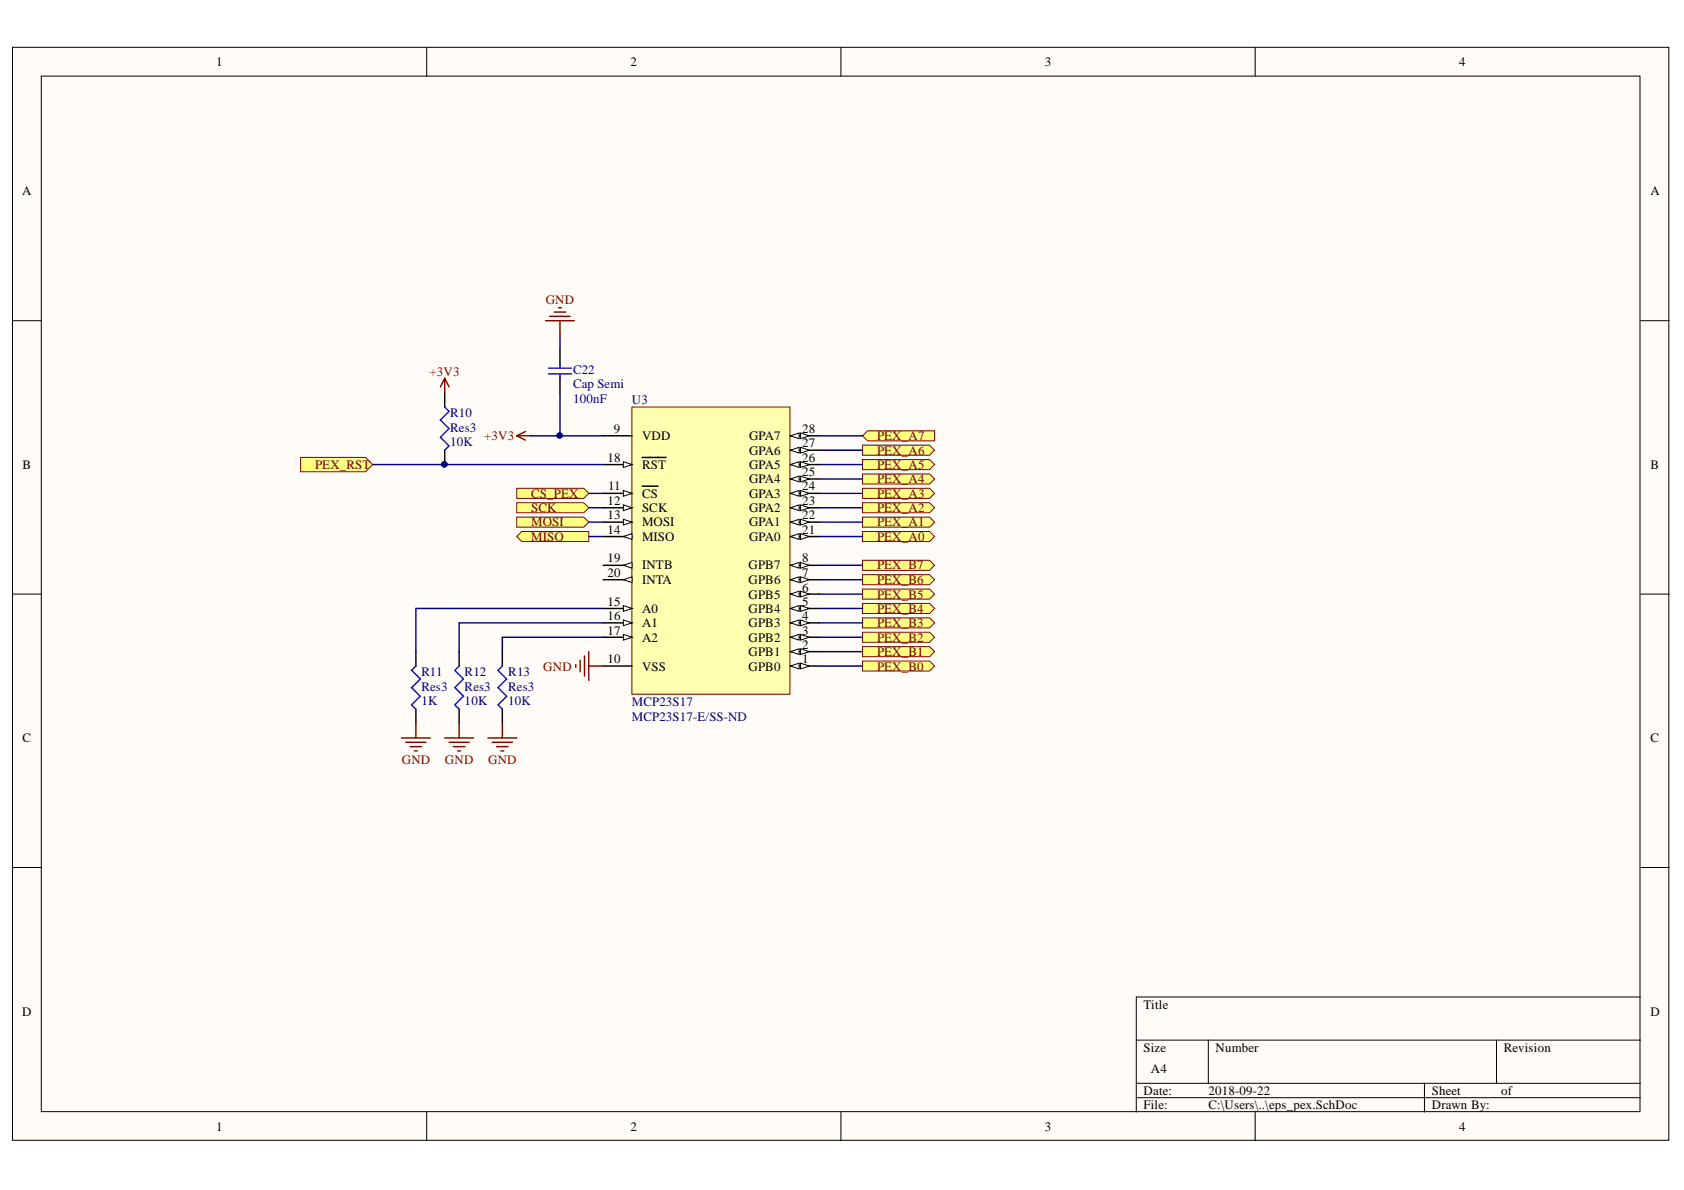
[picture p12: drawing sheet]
<svg xmlns="http://www.w3.org/2000/svg" width="297mm" height="210mm" viewBox="0 0 297 210" stroke-linecap="round" stroke-linejoin="round" font-family="sans-serif">
<defs><g id="words">
<g font-size="2.3">
<text x="38.1" y="11.7">1</text>
<text x="111.2" y="11.7">2</text>
<text x="184.3" y="11.7">3</text>
<text x="257.4" y="11.7">4</text>
<text x="3.9" y="34.5">A</text>
<text x="291.1" y="34.5">A</text>
<text x="108.3" y="76.4">9</text>
<text x="113.3" y="77.6">VDD</text>
<text x="132.1" y="77.6">GPA7</text>
<text x="141.5" y="76.4">28</text>
<text x="4" y="82.7">B</text>
<text x="107.2" y="81.4">18</text>
<text x="113.3" y="82.7">RST</text>
<text x="132.1" y="82.7">GPA5</text>
<text x="132.1" y="80.2">GPA6</text>
<text x="141.5" y="84">25</text>
<text x="141.5" y="81.4">26</text>
<text x="141.5" y="78.9">27</text>
<text x="291.1" y="82.7">B</text>
<text x="107.2" y="89">12</text>
<text x="107.2" y="86.5">11</text>
<text x="113.3" y="87.8">CS</text>
<text x="132.1" y="87.8">GPA3</text>
<text x="132.1" y="85.2">GPA4</text>
<text x="141.5" y="89">23</text>
<text x="141.5" y="86.5">24</text>
<text x="107.2" y="91.6">13</text>
<text x="107.2" y="94.1">14</text>
<text x="113.3" y="90.3">SCK</text>
<text x="113.3" y="92.8">MOSI</text>
<text x="113.3" y="95.4">MISO</text>
<text x="132.1" y="95.4">GPA0</text>
<text x="132.1" y="92.8">GPA1</text>
<text x="132.1" y="90.3">GPA2</text>
<text x="141.5" y="94.1">21</text>
<text x="141.5" y="91.6">22</text>
<text x="107.2" y="99.2">19</text>
<text x="107.2" y="101.7">20</text>
<text x="113.3" y="100.4">INTB</text>
<text x="132" y="100.4">GPB7</text>
<text x="141.5" y="101.7">7</text>
<text x="141.5" y="99.2">8</text>
<text x="107.2" y="106.9">15</text>
<text x="113.3" y="103">INTA</text>
<text x="132" y="105.6">GPB5</text>
<text x="132" y="103">GPB6</text>
<text x="141.5" y="106.9">5</text>
<text x="141.5" y="104.3">6</text>
<text x="107.2" y="109.4">16</text>
<text x="107.2" y="111.9">17</text>
<text x="113.3" y="108.1">A0</text>
<text x="113.3" y="110.7">A1</text>
<text x="113.3" y="113.2">A2</text>
<text x="132" y="113.2">GPB2</text>
<text x="132" y="110.7">GPB3</text>
<text x="132" y="108.1">GPB4</text>
<text x="141.5" y="111.9">3</text>
<text x="141.5" y="109.4">4</text>
<text x="107.2" y="117">10</text>
<text x="113.3" y="118.3">VSS</text>
<text x="132" y="118.3">GPB0</text>
<text x="132" y="115.7">GPB1</text>
<text x="141.5" y="117">1</text>
<text x="141.5" y="114.5">2</text>
<text x="4" y="130.9">C</text>
<text x="291.1" y="130.9">C</text>
<text x="3.9" y="179.2">D</text>
<text x="201.7" y="177.9">Title</text>
<text x="291.1" y="179.2">D</text>
<text x="201.7" y="185.5">Size</text>
<text x="214.4" y="185.5">Number</text>
<text x="265.2" y="185.5">Revision</text>
<text x="203" y="189.3">A4</text>
<text x="201.7" y="193.1">Date:</text>
<text x="201.7" y="195.7">File:</text>
<text x="213.1" y="193.1">2018-09-22</text>
<text x="213.1" y="195.7">C:\Users\..\eps_pex.SchDoc</text>
<text x="252.6" y="193.1">Sheet</text>
<text x="252.6" y="195.7">Drawn By:</text>
<text x="264.8" y="193.1">of</text>
<text x="38.1" y="199.5">1</text>
<text x="111.2" y="199.5">2</text>
<text x="184.3" y="199.5">3</text>
<text x="257.4" y="199.5">4</text>
</g>
<g font-size="2.3" fill="#800000">
<text x="96.3" y="53.6">GND</text>
<text x="75.8" y="66.2">+3V3</text>
<text x="85.4" y="77.6">+3V3</text>
<text x="154.7" y="77.6">PEX_A7</text>
<text x="55.6" y="82.7">PEX_RST</text>
<text x="154.7" y="80.2">PEX_A6</text>
<text x="154.7" y="82.7">PEX_A5</text>
<text x="93.7" y="87.8">CS_PEX</text>
<text x="154.7" y="85.2">PEX_A4</text>
<text x="154.7" y="87.8">PEX_A3</text>
<text x="93.7" y="90.3">SCK</text>
<text x="93.7" y="92.8">MOSI</text>
<text x="93.7" y="95.4">MISO</text>
<text x="154.7" y="90.3">PEX_A2</text>
<text x="154.7" y="92.8">PEX_A1</text>
<text x="154.7" y="95.4">PEX_A0</text>
<text x="154.7" y="100.4">PEX_B7</text>
<text x="154.7" y="103">PEX_B6</text>
<text x="154.7" y="105.6">PEX_B5</text>
<text x="154.7" y="108.1">PEX_B4</text>
<text x="154.7" y="110.7">PEX_B3</text>
<text x="154.7" y="113.2">PEX_B2</text>
<text x="95.8" y="118.3">GND</text>
<text x="154.7" y="115.7">PEX_B1</text>
<text x="154.7" y="118.3">PEX_B0</text>
<text x="70.9" y="134.7">GND</text>
<text x="78.5" y="134.7">GND</text>
<text x="86.1" y="134.7">GND</text>
</g>
<g font-size="2.3" fill="#000080">
<text x="101.1" y="66">C22</text>
<text x="101.1" y="71.1">100nF</text>
<text x="101.1" y="68.5">Cap Semi</text>
<text x="111.5" y="71.3">U3</text>
<text x="79.4" y="73.6">R10</text>
<text x="79.4" y="76.1">Res3</text>
<text x="79.4" y="78.7">10K</text>
<text x="74.3" y="119.3">R11</text>
<text x="82" y="119.3">R12</text>
<text x="89.7" y="119.3">R13</text>
<text x="74.3" y="124.4">1K</text>
<text x="74.3" y="121.8">Res3</text>
<text x="82" y="124.4">10K</text>
<text x="82" y="121.8">Res3</text>
<text x="89.7" y="124.4">10K</text>
<text x="89.7" y="121.8">Res3</text>
<text x="111.5" y="124.6">MCP23S17</text>
<text x="111.5" y="127.1">MCP23S17-E/SS-ND</text>
</g>
</g></defs>
<g fill="#fffcf8" stroke="#000" stroke-width=".18">
<path d="M2.2 8.3h292.2v192.8h-292.2z"/>
<path d="M7.3 13.4h282v182.7h-282z"/>
</g>
<g fill="none" stroke="#000" stroke-width=".18">
<path d="M75.3 8.3v5.1M148.3 8.3v5.1M221.4 8.3v5.1M2.2 56.6h5.1M289.4 56.6h5.1M2.2 104.8h5.1M289.4 104.8h5.1M2.2 153h5.1M289.4 153h5.1M289.4 175.9h-89v20.3M75.3 196.2v5M148.3 196.2v5"/>
<path d="M200.4 183.5h89M200.4 191.1h89M200.4 193.6h89M213.1 183.5v7.6M221.4 196.2v5M251.3 191.1v5.1M264 183.5v7.6"/>
</g>
<path d="M111.5 71.8h27.8v50.7h-27.8z" fill="#ffffb0" stroke="#800000" stroke-width=".18"/>
<path d="M139.4 117.5h5.1" fill="none" stroke="#000" stroke-width=".25"/>
<path d="M139.4 117.5l1.6-.5v1z" fill="#fffcf8"/>
<path d="M139.4 117.5l1.6-.5v1z" fill="none" stroke="#000" stroke-width=".18"/>
<path d="M141.2 117l1.5 .5-1.5 .5z" fill="#fffcf8"/>
<path d="M141.2 117l1.5 .5-1.5 .5z" fill="none" stroke="#000" stroke-width=".18"/>
<path d="M139.4 114.9h5.1" fill="none" stroke="#000" stroke-width=".25"/>
<path d="M139.4 114.9l1.6-.5v1.1z" fill="#fffcf8"/>
<path d="M139.4 114.9l1.6-.5v1.1z" fill="none" stroke="#000" stroke-width=".18"/>
<path d="M141.2 114.4l1.5 .5-1.5 .6z" fill="#fffcf8"/>
<path d="M141.2 114.4l1.5 .5-1.5 .6z" fill="none" stroke="#000" stroke-width=".18"/>
<path d="M139.4 112.4h5.1" fill="none" stroke="#000" stroke-width=".25"/>
<path d="M139.4 112.4l1.6-.5v1z" fill="#fffcf8"/>
<path d="M139.4 112.4l1.6-.5v1z" fill="none" stroke="#000" stroke-width=".18"/>
<path d="M141.2 111.9l1.5 .5-1.5 .5z" fill="#fffcf8"/>
<path d="M141.2 111.9l1.5 .5-1.5 .5z" fill="none" stroke="#000" stroke-width=".18"/>
<path d="M139.4 109.9h5.1" fill="none" stroke="#000" stroke-width=".25"/>
<path d="M139.4 109.9l1.6-.5v1z" fill="#fffcf8"/>
<path d="M139.4 109.9l1.6-.5v1z" fill="none" stroke="#000" stroke-width=".18"/>
<path d="M141.2 109.4l1.5 .5-1.5 .5z" fill="#fffcf8"/>
<path d="M141.2 109.4l1.5 .5-1.5 .5z" fill="none" stroke="#000" stroke-width=".18"/>
<path d="M139.4 107.3h5.1" fill="none" stroke="#000" stroke-width=".25"/>
<path d="M139.4 107.3l1.6-.5v1z" fill="#fffcf8"/>
<path d="M139.4 107.3l1.6-.5v1z" fill="none" stroke="#000" stroke-width=".18"/>
<path d="M141.2 106.8l1.5 .5-1.5 .5z" fill="#fffcf8"/>
<path d="M141.2 106.8l1.5 .5-1.5 .5z" fill="none" stroke="#000" stroke-width=".18"/>
<path d="M139.4 104.8h5.1" fill="none" stroke="#000" stroke-width=".25"/>
<path d="M139.4 104.8l1.6-.5v1z" fill="#fffcf8"/>
<path d="M139.4 104.8l1.6-.5v1z" fill="none" stroke="#000" stroke-width=".18"/>
<path d="M141.2 104.3l1.5 .5-1.5 .5z" fill="#fffcf8"/>
<path d="M141.2 104.3l1.5 .5-1.5 .5z" fill="none" stroke="#000" stroke-width=".18"/>
<path d="M139.4 102.3h5.1" fill="none" stroke="#000" stroke-width=".25"/>
<path d="M139.4 102.3l1.6-.6v1.1z" fill="#fffcf8"/>
<path d="M139.4 102.3l1.6-.6v1.1z" fill="none" stroke="#000" stroke-width=".18"/>
<path d="M141.2 101.7l1.5 .6-1.5 .5z" fill="#fffcf8"/>
<path d="M141.2 101.7l1.5 .6-1.5 .5z" fill="none" stroke="#000" stroke-width=".18"/>
<path d="M139.4 99.7h5.1" fill="none" stroke="#000" stroke-width=".25"/>
<path d="M139.4 99.7l1.6-.5v1z" fill="#fffcf8"/>
<path d="M139.4 99.7l1.6-.5v1z" fill="none" stroke="#000" stroke-width=".18"/>
<path d="M141.2 99.2l1.5 .5-1.5 .5z" fill="#fffcf8"/>
<path d="M141.2 99.2l1.5 .5-1.5 .5z" fill="none" stroke="#000" stroke-width=".18"/>
<path d="M106.4 76.9h5.1M106.4 87h5.1M106.4 117.5h5.1" fill="none" stroke="#000" stroke-width=".25"/>
<path d="M110 86.5l1.5 .5-1.5 .5z" fill="#fffcf8"/>
<path d="M110 86.5l1.5 .5-1.5 .5z" fill="none" stroke="#000" stroke-width=".18"/>
<path d="M106.4 89.6h5.1M113.3 85.8h2.8" fill="none" stroke="#000" stroke-width=".25"/>
<path d="M110 89.1l1.5 .5-1.5 .5z" fill="#fffcf8"/>
<path d="M110 89.1l1.5 .5-1.5 .5z" fill="none" stroke="#000" stroke-width=".18"/>
<path d="M106.4 92.1h5.1" fill="none" stroke="#000" stroke-width=".25"/>
<path d="M110 91.6l1.5 .5-1.5 .5z" fill="#fffcf8"/>
<path d="M110 91.6l1.5 .5-1.5 .5z" fill="none" stroke="#000" stroke-width=".18"/>
<path d="M106.4 94.6h5.1" fill="none" stroke="#000" stroke-width=".25"/>
<path d="M110 94.6l1.5-.5v1z" fill="#fffcf8"/>
<path d="M110 94.6l1.5-.5v1z" fill="none" stroke="#000" stroke-width=".18"/>
<path d="M106.4 107.3h5.1" fill="none" stroke="#000" stroke-width=".25"/>
<path d="M110 106.8l1.5 .5-1.5 .5z" fill="#fffcf8"/>
<path d="M110 106.8l1.5 .5-1.5 .5z" fill="none" stroke="#000" stroke-width=".18"/>
<path d="M106.4 109.9h5.1" fill="none" stroke="#000" stroke-width=".25"/>
<path d="M110 109.4l1.5 .5-1.5 .5z" fill="#fffcf8"/>
<path d="M110 109.4l1.5 .5-1.5 .5z" fill="none" stroke="#000" stroke-width=".18"/>
<path d="M106.4 112.4h5.1" fill="none" stroke="#000" stroke-width=".25"/>
<path d="M110 111.9l1.5 .5-1.5 .5z" fill="#fffcf8"/>
<path d="M110 111.9l1.5 .5-1.5 .5z" fill="none" stroke="#000" stroke-width=".18"/>
<path d="M106.4 81.9h5.1" fill="none" stroke="#000" stroke-width=".25"/>
<path d="M110 81.4l1.5 .5-1.5 .6z" fill="#fffcf8"/>
<path d="M110 81.4l1.5 .5-1.5 .6z" fill="none" stroke="#000" stroke-width=".18"/>
<path d="M106.4 99.7h5.1M113.3 80.7h4.2" fill="none" stroke="#000" stroke-width=".25"/>
<path d="M110 99.7l1.5-.5v1z" fill="#fffcf8"/>
<path d="M110 99.7l1.5-.5v1z" fill="none" stroke="#000" stroke-width=".18"/>
<path d="M106.4 102.3h5.1" fill="none" stroke="#000" stroke-width=".25"/>
<path d="M110 102.3l1.5-.6v1.1z" fill="#fffcf8"/>
<path d="M110 102.3l1.5-.6v1.1z" fill="none" stroke="#000" stroke-width=".18"/>
<path d="M139.4 94.6h5.1" fill="none" stroke="#000" stroke-width=".25"/>
<path d="M139.4 94.6l1.6-.5v1z" fill="#fffcf8"/>
<path d="M139.4 94.6l1.6-.5v1z" fill="none" stroke="#000" stroke-width=".18"/>
<path d="M141.2 94.1l1.5 .5-1.5 .5z" fill="#fffcf8"/>
<path d="M141.2 94.1l1.5 .5-1.5 .5z" fill="none" stroke="#000" stroke-width=".18"/>
<path d="M139.4 92.1h5.1" fill="none" stroke="#000" stroke-width=".25"/>
<path d="M139.4 92.1l1.6-.5v1z" fill="#fffcf8"/>
<path d="M139.4 92.1l1.6-.5v1z" fill="none" stroke="#000" stroke-width=".18"/>
<path d="M141.2 91.6l1.5 .5-1.5 .5z" fill="#fffcf8"/>
<path d="M141.2 91.6l1.5 .5-1.5 .5z" fill="none" stroke="#000" stroke-width=".18"/>
<path d="M139.4 89.6h5.1" fill="none" stroke="#000" stroke-width=".25"/>
<path d="M139.4 89.6l1.6-.5v1z" fill="#fffcf8"/>
<path d="M139.4 89.6l1.6-.5v1z" fill="none" stroke="#000" stroke-width=".18"/>
<path d="M141.2 89.1l1.5 .5-1.5 .5z" fill="#fffcf8"/>
<path d="M141.2 89.1l1.5 .5-1.5 .5z" fill="none" stroke="#000" stroke-width=".18"/>
<path d="M139.4 87h5.1" fill="none" stroke="#000" stroke-width=".25"/>
<path d="M139.4 87l1.6-.5v1z" fill="#fffcf8"/>
<path d="M139.4 87l1.6-.5v1z" fill="none" stroke="#000" stroke-width=".18"/>
<path d="M141.2 86.5l1.5 .5-1.5 .5z" fill="#fffcf8"/>
<path d="M141.2 86.5l1.5 .5-1.5 .5z" fill="none" stroke="#000" stroke-width=".18"/>
<path d="M139.4 84.5h5.1" fill="none" stroke="#000" stroke-width=".25"/>
<path d="M139.4 84.5l1.6-.5v1z" fill="#fffcf8"/>
<path d="M139.4 84.5l1.6-.5v1z" fill="none" stroke="#000" stroke-width=".18"/>
<path d="M141.2 84l1.5 .5-1.5 .5z" fill="#fffcf8"/>
<path d="M141.2 84l1.5 .5-1.5 .5z" fill="none" stroke="#000" stroke-width=".18"/>
<path d="M139.4 81.9h5.1" fill="none" stroke="#000" stroke-width=".25"/>
<path d="M139.4 81.9l1.6-.5v1.1z" fill="#fffcf8"/>
<path d="M139.4 81.9l1.6-.5v1.1z" fill="none" stroke="#000" stroke-width=".18"/>
<path d="M141.2 81.4l1.5 .5-1.5 .6z" fill="#fffcf8"/>
<path d="M141.2 81.4l1.5 .5-1.5 .6z" fill="none" stroke="#000" stroke-width=".18"/>
<path d="M139.4 79.4h5.1" fill="none" stroke="#000" stroke-width=".25"/>
<path d="M139.4 79.4l1.6-.5v1z" fill="#fffcf8"/>
<path d="M139.4 79.4l1.6-.5v1z" fill="none" stroke="#000" stroke-width=".18"/>
<path d="M141.2 78.9l1.5 .5-1.5 .5z" fill="#fffcf8"/>
<path d="M141.2 78.9l1.5 .5-1.5 .5z" fill="none" stroke="#000" stroke-width=".18"/>
<path d="M139.4 76.9h5.1" fill="none" stroke="#000" stroke-width=".25"/>
<path d="M139.4 76.9l1.6-.5v1z" fill="#fffcf8"/>
<path d="M139.4 76.9l1.6-.5v1z" fill="none" stroke="#000" stroke-width=".18"/>
<path d="M141.2 76.4l1.5 .5-1.5 .5z" fill="#fffcf8"/>
<path d="M141.2 76.4l1.5 .5-1.5 .5z" fill="none" stroke="#000" stroke-width=".18"/>
<g fill="none" stroke="#800000" stroke-width=".25">
<path d="M96.2 56.6h5.1M97 55.8h3.6M97.8 55h2M98.5 54.3h.5M98.8 56.6v2.5M91.1 76.9l1.6 .7M91.1 76.9h2.6M92.7 76.1l-1.6 .8M101.6 117.2v.5M102.3 116.5v2M103.1 115.7v3.6M103.9 114.9v5.1"/>
<path d="M103.9 117.5h2.5"/>
</g>
<path d="M78.4 69.3v2.5M78.4 79.4v2.5M98.8 61.6v2.6M98.8 66.7v2.6" fill="none" stroke="#000" stroke-width=".25"/>
<path d="M78.4 71.8l.8 .8-1.5 1.5 1.5 1.5-1.5 1.5 1.5 1.5-.8 .8M96.7 66h4.1M96.7 64.9h4.1M98.8 64.2v.7M98.8 66v.7" fill="none" stroke="#00f" stroke-width=".25"/>
<path d="M98.8 59.1v2.5M98.8 69.3v7.6M65.7 81.9h40.7" fill="none" stroke="#000080" stroke-width=".25"/>
<g fill="#000080" stroke="#000080" stroke-width=".18">
<circle cx="98.7" cy="76.8" r=".46"/>
<circle cx="78.4" cy="81.9" r=".46"/>
</g>
<g fill="#ffff80" stroke="#800000" stroke-width=".18">
<path d="M91.1 86.1h11.9l.9 .9-.9 .9h-11.9z" fill-rule="evenodd"/>
<path d="M91.1 88.7h11.9l.9 .9-.9 .9h-11.9z" fill-rule="evenodd"/>
<path d="M91.1 91.2h11.9l.9 .9-.9 .9h-11.9z" fill-rule="evenodd"/>
<path d="M91.1 94.6l.9-.8h11.9v1.7h-11.9z" fill-rule="evenodd"/>
</g>
<path d="M103.9 87h2.5M103.9 89.6h2.5M103.9 92.1h2.5M103.9 94.6h2.5M106.4 112.4h-17.8v2.5M106.4 109.9h-25.4v5M106.4 107.3h-33v7.6" fill="none" stroke="#000080" stroke-width=".25"/>
<path d="M73.4 114.9v2.6M81 114.9v2.6M88.6 114.9v2.6M73.4 125.1v2.5M81 125.1v2.5M88.6 125.1v2.5" fill="none" stroke="#000" stroke-width=".25"/>
<path d="M73.4 117.5l-.8 .7 1.5 1.6-1.5 1.5 1.5 1.5-1.5 1.5 .8 .8M81 117.5l-.8 .7 1.5 1.6-1.5 1.5 1.5 1.5-1.5 1.5 .8 .8M88.6 117.5l-.8 .7 1.6 1.6-1.6 1.5 1.6 1.5-1.6 1.5 .8 .8" fill="none" stroke="#00f" stroke-width=".25"/>
<g fill="none" stroke="#800000" stroke-width=".25">
<path d="M70.8 130.2h5.1M71.6 130.9h3.5M72.3 131.7h2.1M73.1 132.5h.5M73.4 127.6v2.6M78.4 130.2h5.1M79.2 130.9h3.6M80 131.7h2M80.7 132.5h.5M81 127.6v2.6M86.1 130.2h5M86.8 130.9h3.6"/>
<path d="M87.6 131.7h2M88.4 132.5h.5M88.6 127.6v2.6"/>
</g>
<g fill="#ffff80" stroke="#800000" stroke-width=".18">
<path d="M152.1 76.9l.9-.9h11.8v1.8h-11.8z" fill-rule="evenodd"/>
<path d="M152.1 78.5h11.9l.8 .9-.8 .9h-11.9z" fill-rule="evenodd"/>
<path d="M152.1 81.1h11.9l.8 .8-.8 .9h-11.9z" fill-rule="evenodd"/>
<path d="M152.1 83.6h11.9l.8 .9-.8 .9h-11.9z" fill-rule="evenodd"/>
<path d="M152.1 86.1h11.9l.8 .9-.8 .9h-11.9z" fill-rule="evenodd"/>
<path d="M152.1 88.7h11.9l.8 .9-.8 .9h-11.9z" fill-rule="evenodd"/>
<path d="M152.1 91.2h11.9l.8 .9-.8 .9h-11.9z" fill-rule="evenodd"/>
<path d="M152.1 93.8h11.9l.8 .8-.8 .9h-11.9z" fill-rule="evenodd"/>
<path d="M152.1 98.8h11.9l.8 .9-.8 .9h-11.9z" fill-rule="evenodd"/>
<path d="M152.1 101.4h11.9l.8 .9-.8 .8h-11.9z" fill-rule="evenodd"/>
<path d="M152.1 103.9h11.9l.8 .9-.8 .9h-11.9z" fill-rule="evenodd"/>
<path d="M152.1 106.4h11.9l.8 .9-.8 .9h-11.9z" fill-rule="evenodd"/>
<path d="M152.1 109h11.9l.8 .9-.8 .9h-11.9z" fill-rule="evenodd"/>
<path d="M152.1 111.5h11.9l.8 .9-.8 .9h-11.9z" fill-rule="evenodd"/>
<path d="M152.1 114.1h11.9l.8 .8-.8 .9h-11.9z" fill-rule="evenodd"/>
<path d="M152.1 116.6h11.9l.8 .9-.8 .9h-11.9z" fill-rule="evenodd"/>
</g>
<g fill="none" stroke="#000080" stroke-width=".25">
<path d="M144.5 76.9h7.6M144.5 79.4h7.6M144.5 81.9h7.6M144.5 84.5h7.6M144.5 87h7.6M144.5 89.6h7.6M144.5 92.1h7.6M144.5 94.6h7.6M144.5 99.7h7.6M144.5 102.3h7.6M144.5 104.8h7.6M144.5 107.3h7.6"/>
<path d="M144.5 109.9h7.6M144.5 112.4h7.6M144.5 114.9h7.6M144.5 117.5h7.6"/>
</g>
<path d="M78.4 66.7l-.7 1.5M78.4 66.7l.8 1.5M78.4 66.7v2.6" fill="none" stroke="#800000" stroke-width=".25"/>
<path d="M53 80.7h11.5l1.2 1.2-1.2 1.3h-11.5z" fill-rule="evenodd" fill="#ffff80" stroke="#800000" stroke-width=".18"/>
<path d="M93.7 76.9h12.7" fill="none" stroke="#000080" stroke-width=".25"/>
<circle cx="98.7" cy="76.8" r=".46" fill="#000080" stroke="#000080" stroke-width=".18"/>
<use href="#words"/>
</svg>
